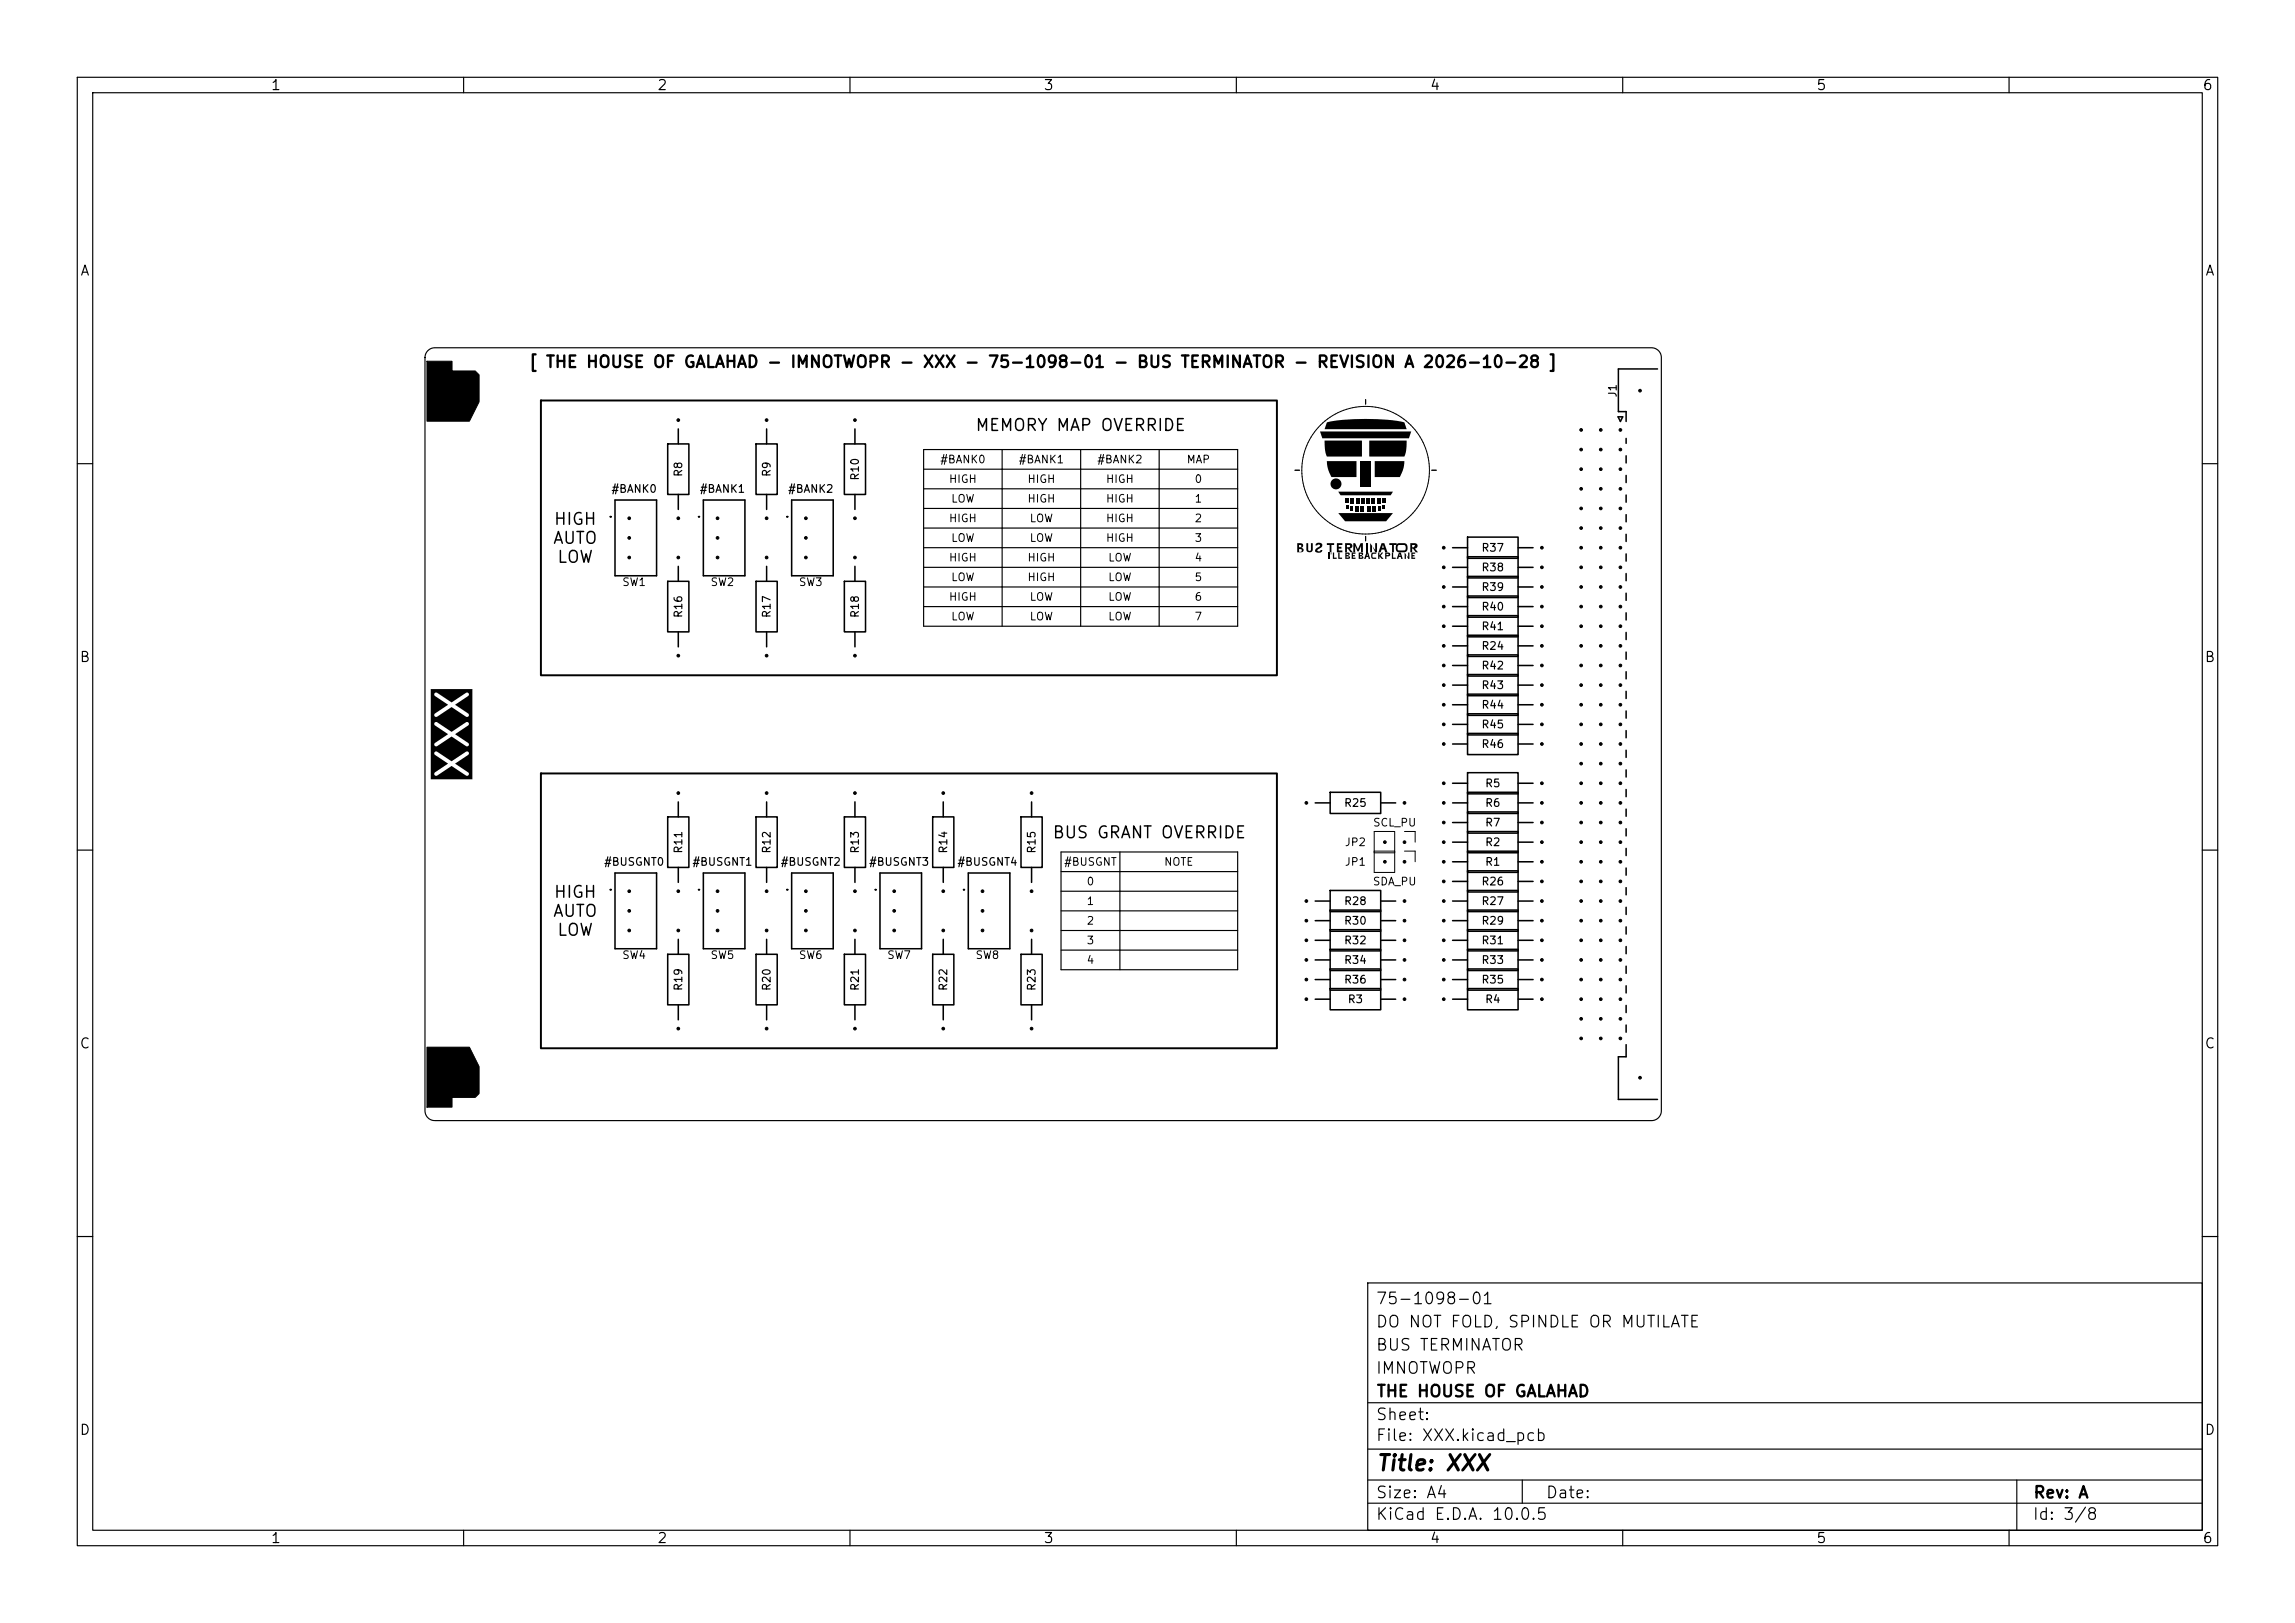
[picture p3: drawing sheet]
<svg xmlns="http://www.w3.org/2000/svg" width="297mm" height="210mm" viewBox="0 0 297 210" stroke-linecap="round" stroke-linejoin="round" font-family="sans-serif">
<defs><g id="words">
<text font-size="2" x="178" y="190.8">Title: XXX</text>
<g font-size="1.5">
<text x="68.4" y="47.9">[ THE HOUSE OF GALAHAD - IMNOTWOPR - XXX - 75-1098-01 - BUS TERMINATOR - REVISION A 2026-10-28 ]</text>
<text x="126.1" y="56.2">MEMORY MAP OVERRIDE</text>
<text x="71.5" y="70.8">AUTO</text>
<text x="71.6" y="68.3">HIGH</text>
<text x="72" y="73.2">LOW</text>
<text x="136.1" y="108.9">BUS GRANT OVERRIDE</text>
<text x="71.5" y="119">AUTO</text>
<text x="71.6" y="116.6">HIGH</text>
<text x="72" y="121.5">LOW</text>
<text x="178" y="172.1">DO NOT FOLD, SPINDLE OR MUTILATE</text>
<text x="178" y="169.1">75-1098-01</text>
<text x="178" y="178.1">IMNOTWOPR</text>
<text x="178" y="175.1">BUS TERMINATOR</text>
<text x="178" y="184.1">Sheet:</text>
<text x="178" y="181.1">THE HOUSE OF GALAHAD</text>
<text x="178" y="186.8">File: XXX.kicad_pcb</text>
<text x="178" y="197">KiCad E.D.A. 10.0.5</text>
<text x="178" y="194.2">Size: A4</text>
<text x="200" y="194.2">Date:</text>
<text x="263" y="197">Id: 3/8</text>
<text x="263" y="194.2">Rev: A</text>
</g>
<g font-size="1.3">
<text x="35" y="12">1</text>
<text x="85" y="12">2</text>
<text x="135" y="12">3</text>
<text x="185" y="12">4</text>
<text x="235" y="12">5</text>
<text x="285" y="12">6</text>
<text x="10.3" y="36">A</text>
<text x="285.3" y="36">A</text>
<text x="10.2" y="86">B</text>
<text x="285.2" y="86">B</text>
<text x="10.2" y="136">C</text>
<text x="285.2" y="136">C</text>
<text x="10.2" y="186">D</text>
<text x="285.2" y="186">D</text>
<text x="35" y="200">1</text>
<text x="85" y="200">2</text>
<text x="135" y="200">3</text>
<text x="185" y="200">4</text>
<text x="235" y="200">5</text>
<text x="285" y="200">6</text>
</g>
<g font-size="1">
<text x="209.5" y="51.5" transform="rotate(-90 209.5 51.5)">J1</text>
<text x="79" y="64">#BANK0</text>
<text x="88.5" y="61.8" transform="rotate(-90 88.5 61.8)">R8</text>
<text x="90.5" y="64">#BANK1</text>
<text x="100" y="61.8" transform="rotate(-90 100 61.8)">R9</text>
<text x="101.9" y="64">#BANK2</text>
<text x="111.4" y="62.3" transform="rotate(-90 111.4 62.3)">R10</text>
<text x="121.6" y="60.2">#BANK0</text>
<text x="122.7" y="62.7">HIGH</text>
<text x="123" y="65.3">LOW</text>
<text x="131.7" y="60.2">#BANK1</text>
<text x="132.9" y="62.7">HIGH</text>
<text x="132.9" y="65.3">HIGH</text>
<text x="141.9" y="60.2">#BANK2</text>
<text x="143" y="62.7">HIGH</text>
<text x="143" y="65.3">HIGH</text>
<text x="153.5" y="60.2">MAP</text>
<text x="154.5" y="62.7">0</text>
<text x="154.5" y="65.3">1</text>
<text x="122.7" y="67.8">HIGH</text>
<text x="123" y="70.4">LOW</text>
<text x="133.2" y="67.8">LOW</text>
<text x="133.2" y="70.4">LOW</text>
<text x="143" y="67.8">HIGH</text>
<text x="143" y="70.4">HIGH</text>
<text x="154.5" y="67.8">2</text>
<text x="154.5" y="70.4">3</text>
<text x="191.6" y="71.6">R37</text>
<text x="80.4" y="76.1">SW1</text>
<text x="91.9" y="76.1">SW2</text>
<text x="103.3" y="76.1">SW3</text>
<text x="122.7" y="72.9">HIGH</text>
<text x="122.7" y="78">HIGH</text>
<text x="123" y="75.4">LOW</text>
<text x="132.9" y="72.9">HIGH</text>
<text x="132.9" y="75.4">HIGH</text>
<text x="133.2" y="78">LOW</text>
<text x="143.3" y="72.9">LOW</text>
<text x="143.3" y="75.4">LOW</text>
<text x="143.3" y="78">LOW</text>
<text x="154.5" y="72.9">4</text>
<text x="154.5" y="75.4">5</text>
<text x="154.5" y="78">6</text>
<text x="191.6" y="76.7">R39</text>
<text x="191.6" y="74.2">R38</text>
<text x="88.5" y="80" transform="rotate(-90 88.5 80)">R16</text>
<text x="100" y="80" transform="rotate(-90 100 80)">R17</text>
<text x="111.4" y="80" transform="rotate(-90 111.4 80)">R18</text>
<text x="123" y="80.5">LOW</text>
<text x="133.2" y="80.5">LOW</text>
<text x="143.3" y="80.5">LOW</text>
<text x="154.5" y="80.5">7</text>
<text x="191.6" y="79.2">R40</text>
<text x="191.6" y="81.8">R41</text>
<text x="191.6" y="84.3">R24</text>
<text x="191.6" y="89.4">R43</text>
<text x="191.6" y="86.9">R42</text>
<text x="191.6" y="94.5">R45</text>
<text x="191.6" y="91.9">R44</text>
<text x="191.6" y="97">R46</text>
<text x="173.9" y="104.6">R25</text>
<text x="177.6" y="107.2">SCL_PU</text>
<text x="192.1" y="104.6">R6</text>
<text x="192.1" y="107.2">R7</text>
<text x="192.1" y="102.1">R5</text>
<text x="78.1" y="112.3">#BUSGNT0</text>
<text x="88.5" y="110.5" transform="rotate(-90 88.5 110.5)">R11</text>
<text x="89.5" y="112.3">#BUSGNT1</text>
<text x="100" y="110.5" transform="rotate(-90 100 110.5)">R12</text>
<text x="100.9" y="112.3">#BUSGNT2</text>
<text x="111.4" y="110.5" transform="rotate(-90 111.4 110.5)">R13</text>
<text x="112.4" y="112.3">#BUSGNT3</text>
<text x="122.8" y="110.5" transform="rotate(-90 122.8 110.5)">R14</text>
<text x="123.8" y="112.3">#BUSGNT4</text>
<text x="134.3" y="110.5" transform="rotate(-90 134.3 110.5)">R15</text>
<text x="137.6" y="112.3">#BUSGNT</text>
<text x="150.6" y="112.3">NOTE</text>
<text x="174" y="109.7">JP2</text>
<text x="174" y="112.3">JP1</text>
<text x="192.1" y="109.7">R2</text>
<text x="192.1" y="112.3">R1</text>
<text x="140.5" y="114.8">0</text>
<text x="140.5" y="117.3">1</text>
<text x="140.5" y="119.9">2</text>
<text x="173.9" y="119.9">R30</text>
<text x="173.9" y="117.3">R28</text>
<text x="177.6" y="114.8">SDA_PU</text>
<text x="191.6" y="114.8">R26</text>
<text x="191.6" y="117.3">R27</text>
<text x="191.6" y="119.9">R29</text>
<text x="80.4" y="124.3">SW4</text>
<text x="91.9" y="124.3">SW5</text>
<text x="103.3" y="124.3">SW6</text>
<text x="114.7" y="124.3">SW7</text>
<text x="126.2" y="124.3">SW8</text>
<text x="140.5" y="122.4">3</text>
<text x="140.5" y="125">4</text>
<text x="173.9" y="122.4">R32</text>
<text x="173.9" y="125">R34</text>
<text x="191.6" y="122.4">R31</text>
<text x="191.6" y="125">R33</text>
<text x="88.5" y="128.3" transform="rotate(-90 88.5 128.3)">R19</text>
<text x="100" y="128.3" transform="rotate(-90 100 128.3)">R20</text>
<text x="111.4" y="128.3" transform="rotate(-90 111.4 128.3)">R21</text>
<text x="122.8" y="128.3" transform="rotate(-90 122.8 128.3)">R22</text>
<text x="134.3" y="128.3" transform="rotate(-90 134.3 128.3)">R23</text>
<text x="173.9" y="127.5">R36</text>
<text x="174.3" y="130">R3</text>
<text x="191.6" y="127.5">R35</text>
<text x="192.1" y="130">R4</text>
</g>
</g></defs>
<g fill="none" stroke="#000" stroke-width=".15">
<path d="M10 10h277v190h-277zM12 12h273v186h-273zM60 10v2M110 10v2M160 10v2M210 10v2M260 10v2M55.4 45.4l.3-.3 .6-.1h157.4a1.27 1.27 0 0 1 1.3 1.3v97.4a1.27 1.27 0 0 1-1.3 1.3h-157.4a1.27 1.27 0 0 1-1.3-1.3v-97.4l.1-.6zM119.5 58.2h40.7v22.8h-40.7zM129.7 58.2v22.8M139.8 58.2v22.8M150 58.2v22.8"/>
<path d="M10 60h2M119.5 60.7h40.7M119.5 63.3h40.7M119.5 65.8h40.7M119.5 68.3h40.7M119.5 70.9h40.7M119.5 73.4h40.7M119.5 76h40.7M119.5 78.5h40.7M285 60h2M10 110h2M137.3 112.8h22.9"/>
<path d="M137.3 115.3h22.9M137.3 117.9h22.9M137.3 110.2h22.9v15.3h-22.9zM144.9 110.2v15.3M285 110h2M137.3 120.4h22.9M137.3 122.9h22.9M10 160h2M177 166h108v32h-108zM285 160h2M60 198v2M110 198v2"/>
<path d="M160 198v2M177 194.5h108M177 191.5h108M177 187.5h108M177 181.5h108M197 191.5v3M210 198v2M260 198v2M261 191.5v6.5"/>
</g>
<g fill="#000">
<path d="M55.3 46.7h3.2v1.3h3l.5 .5v3.5l-1.3 2.5h-5.4zM171.4 57h4.9v2.1h-4.6l-.2-.8zM171.7 54.7a28.6 28.6 0 0 1 10 0l.3 .8h-10.6zM177.9 59.7h3.8l-.1 1-.4 1h-3.3zM177.2 57h4.8v1.2l-.2 .8-.1 .1h-4.5zM170.8 55.8h11.8l-.3 .9h-11.2zM167.9 70.3h.5l.2 .1v.3l-.2 .2 .3 .2v.2l-.1 .1-.7 .1v-.5h.2v.4h.3l.1-.2-.1-.1-.5-.1v-.5h.2v.3h.2l.1-.2-.1-.1h-.4zM169.1 70.3h.2v.9l.2 .1 .1-.1v-.9h.3v.9l-.2 .2-.3 .1-.3-.2zM170.3 70.3l.5-.1 .3 .2-.1 .4-.5 .4 .2 .1 .2-.1h.2l-.1 .3h-.5l-.3-.1 .1-.4 .5-.4-.1-.1-.5 .1zM172 71.5h.1v.8h-.1zM172.2 71.5h.1v.2h-.1zM172.5 71.5h.2v.7h.3v.1h-.5z"/>
<path d="M171.7 70.3h1v.2h-.4v1h-.2v-1h-.4zM173.2 71.5h.2v.7h.3v.1h-.5zM173 70.3h.7v.2h-.5v.3h.4v.2h-.4v.2h.5v.3h-.7zM174.1 71.5l.5 .1 .1 .2-.2 .1 .2 .2v.2h-.6v-.3h.2v.2l.3-.1-.5-.1v-.3h.2v.1l.2-.1h-.4zM174.1 64.5h.4v.6h-.4zM174.2 65.4h.3v.5h-.3zM174.1 70.3h.6l.2 .1 .1 .4-.3 .2 .4 .5h-.3l-.4-.5h-.1v.5h-.2v-1h.2v.3h.3l.1-.2-.1-.1h-.5zM174.8 65.4h.3v.6h-.3zM174.8 64.5h.5v.7h-.5zM174.9 71.5h.5v.2h-.3v.1h.2v.2h-.2v.2h.3v.1h-.5zM171.7 59.7h3.8v2h-3.2l-.4-1zM175.1 70.3h.3l.3 .7 .4-.7h.3v1.2h-.3v-.9l-.3 .7h-.1l-.3-.7v.9h-.3z"/>
<path d="M175.4 65.5h.4v.7h-.4zM175.5 64.5h.5v.8h-.5zM175.8 71.5l.6 .1v.2l-.2 .1 .2 .2v.2h-.6v-.3h.2v.2l.3-.1-.5-.1v-.3h.2v.1l.2-.1h-.4zM176.1 65.5h.5v.7h-.5zM176.2 64.5h.5v.8h-.5zM176.7 70.3h.3v1.2h-.3zM176.8 64.5h.5v.8h-.5zM176.8 71.5h.3l.2 .8h-.2v-.2h-.3l-.1 .2h-.2l.2-.4h.3l-.1-.2v.2h-.2zM176.9 65.5h.5v.7h-.5zM176 59.7h1.4v3.2h-1.4zM177.3 70.3l.3 .3v.9h-.3zM177.6 70.6v.1z"/>
<path d="M177.5 64.5h.5v.8h-.5zM177.6 65.5h.5v.7h-.5zM177.5 71.6l.6-.1v.2h-.4l-.1 .2 .1 .2 .4 .1v.1l-.6-.1-.1-.3zM177.6 70.7l.4 .5v-.9h.2v1.2h-.2zM178.4 71.5h.1v.4l.3-.4h.2l-.3 .4 .4 .4h-.3l-.3-.3v.3h-.1zM178.2 64.5h.5v.7h-.5zM178.3 65.4h.4v.6h-.4zM178.9 65.4h.4v.5h-.4zM178.9 64.5h.5v.6h-.5zM173.2 66.4h7.1l-.9 1.1h-5.3zM178.8 70.3h.3l.5 1.2h-.3l-.2-.4h-.3l-.1 .4h-.3l.2-.6h.5l-.1-.4-.1 .4h-.3zM179.3 71.5h.4l.2 .2-.1 .2-.4 .1v.3h-.1v-.6h.1v.1l.3-.1h-.4z"/>
<path d="M173.2 63.6h7.1l-.3 .5h-6.5zM180.1 71.5h.2v.7h.3v.1h-.5zM179.8 70.3h.9v.2h-.3v1h-.3v-1h-.3zM181 71.5h.3l.2 .8h-.2v-.2h-.3v.2h-.3l.2-.4h.3v-.2l-.1 .2h-.2zM180.8 70.4l.2-.1h.9l.2 .4v.6l-.4 .2-.9-.1-.2-.5h.3l.1 .3h.7l.2-.1v-.3l-.2-.3h-.6l-.2 .1v.3h-.3zM181.8 71.5l.1 .2v.6h-.1zM182 71.8l.2 .3v-.6h.2v.8h-.2zM182.5 70.3h.6l.3 .1v.4l-.3 .2 .4 .5h-.3l-.3-.5h-.2v.5h-.2v-1h.2v.3h.3l.1-.2h.1l-.2-.1h-.5zM182.6 71.5h.5v.2h-.3v.1h.3v.2h-.3v.2h.3v.1h-.5zM55.7 89.2h5.4v11.6h-5.4v-3.3h.5l.1 .2 1.7 1.1-1.7 1.1a.25 .25 0 0 0-.1 .4 .25 .25 0 0 0 .4 .1l1.8-1.3 1.9 1.3a.25 .25 0 0 0 .3-.1 .25 .25 0 0 0 0-.4l-1.7-1.1 1.7-1.1a.25 .25 0 0 0 0-.4 .25 .25 0 0 0-.3 0l-1.9 1.2-1.9-1.3-.2 .1-.1 .2h-.5v-3.8h.5l.1 .2 1.7 1.1-1.7 1.1a.25 .25 0 0 0-.1 .4 .25 .25 0 0 0 .4 0l1.8-1.2 1.9 1.2a.25 .25 0 0 0 .3 0 .25 .25 0 0 0 0-.4l-1.7-1.1 1.7-1.1a.25 .25 0 0 0 0-.4 .25 .25 0 0 0-.3 0l-1.9 1.2-1.9-1.3h-.2l-.1 .3h-.5v-3.8h.5l.1 .2 1.7 1.1-1.7 1.1a.25 .25 0 0 0-.1 .4 .25 .25 0 0 0 .4 0l1.8-1.2 1.9 1.2a.25 .25 0 0 0 .3 0 .25 .25 0 0 0 0-.4l-1.7-1.1 1.7-1.1a.25 .25 0 0 0 0-.4 .25 .25 0 0 0-.3-.1l-1.9 1.3-1.9-1.3h-.2l-.1 .3h-.5zM55.3 135.5h5.4l1.3 2.5v3.5l-.5 .5h-3v1.3h-3.2z"/>
<circle cx="179.7" cy="58" r=".12"/>
<circle cx="172.9" cy="62.6" r=".71"/>
</g>
<g fill="none" stroke="#000" stroke-width=".13">
<path d="M55.3 46.7h3.2v1.3h3l.5 .5v3.5l-1.3 2.5h-5.4zM176.7 51.7v.6M167.6 60.8h.6M176.7 69.4v.6M185.3 60.8h.6M177.8 107.6h2.7v5.3h-2.7zM177.8 110.4h2.7M177.8 110.1h2.7M181.8 107.6h1.3v1.4M181.8 110.1h1.3v1.4M55.3 135.5h5.4l1.3 2.5v3.5l-.5 .5h-3v1.3h-3.2z"/>
<circle cx="79" cy="66.9" r=".05"/>
<circle cx="90.5" cy="66.9" r=".05"/>
<circle cx="101.9" cy="66.9" r=".05"/>
<circle cx="176.7" cy="60.8" r="8.3"/>
<circle cx="79" cy="115.1" r=".05"/>
<circle cx="90.5" cy="115.1" r=".05"/>
<circle cx="101.9" cy="115.1" r=".05"/>
<circle cx="113.3" cy="115.1" r=".05"/>
<circle cx="124.8" cy="115.1" r=".05"/>
</g>
<circle cx="179.7" cy="58" r=".41" fill="none" stroke="#000" stroke-width=".24"/>
<path d="M70 51.8h95.3v35.6h-95.3zM70 100.1h95.3v35.5h-95.3z" fill="none" stroke="#000" stroke-width=".25"/>
<g fill="none" stroke="#000" stroke-width=".2">
<path d="M86.4 57.4h2.7v6.6h-2.7zM87.8 55.5v1.9M97.8 57.4h2.8v6.6h-2.8zM99.2 55.5v1.9M109.3 57.4h2.7v6.6h-2.7zM110.6 55.5v1.9M209.4 53.9h.6l-.3 .6zM210.4 56.7v.7M210.4 59v.9M214.5 47.7h-5.1v5.6h1v1.2M79.6 64.7h5.4v9.8h-5.4zM86.4 75.2h2.7v6.6h-2.7z"/>
<path d="M87.8 64v1.9M87.8 73.3v1.9M91 64.7h5.4v9.8h-5.4zM97.8 75.2h2.8v6.6h-2.8zM99.2 64v1.9M99.2 73.3v1.9M102.4 64.7h5.4v9.8h-5.4zM109.3 75.2h2.7v6.6h-2.7zM110.6 64v1.9M110.6 73.3v1.9M188 78.5h1.9M188 76h1.9"/>
<path d="M188 73.4h1.9M188 70.9h1.9M189.9 77.1h6.6v2.8h-6.6zM189.9 74.6h6.6v2.7h-6.6zM189.9 79.7h6.6v2.7h-6.6zM189.9 72h6.6v2.8h-6.6zM189.9 69.5h6.6v2.7h-6.6zM196.5 78.5h1.9M196.5 76h1.9M196.5 73.4h1.9M196.5 70.9h1.9M210.4 61.5v.9"/>
<path d="M210.4 64.1v.9M210.4 66.6v.9M210.4 69.1v1M210.4 71.7v.9M210.4 74.2v.9M210.4 76.8v.9M210.4 79.3v.9M87.8 81.8v1.9M99.2 81.8v1.9M110.6 81.8v1.9M188 93.7h1.9M188 81h1.9"/>
<path d="M188 83.6h1.9M188 96.3h1.9M188 91.2h1.9M188 88.7h1.9M188 86.1h1.9M189.9 92.4h6.6v2.7h-6.6zM189.9 82.2h6.6v2.7h-6.6zM189.9 94.9h6.6v2.7h-6.6zM189.9 89.8h6.6v2.8h-6.6zM189.9 87.3h6.6v2.7h-6.6zM189.9 100h6.6v2.7h-6.6zM189.9 84.7h6.6v2.8h-6.6z"/>
<path d="M196.5 93.7h1.9M196.5 81h1.9M196.5 83.6h1.9M196.5 96.3h1.9M196.5 91.2h1.9M196.5 88.7h1.9M196.5 86.1h1.9M210.4 81.8v1M210.4 84.4v.9M210.4 86.9v.9M210.4 89.5v.9M210.4 92v.9"/>
<path d="M210.4 94.5v1M210.4 97.1v.9M210.4 99.6v.9M79.6 113h5.4v9.8h-5.4zM86.4 105.7h2.7v6.5h-2.7zM87.8 103.8v1.9M87.8 112.2v2M91 113h5.4v9.8h-5.4zM97.8 105.7h2.8v6.5h-2.8zM99.2 103.8v1.9M99.2 112.2v2M102.4 113h5.4v9.8h-5.4z"/>
<path d="M109.3 105.7h2.7v6.5h-2.7zM110.6 103.8v1.9M110.6 112.2v2M113.9 113h5.4v9.8h-5.4zM120.7 105.7h2.7v6.5h-2.7zM122.1 103.8v1.9M122.1 112.2v2M125.3 113h5.4v9.8h-5.4zM132.1 105.7h2.8v6.5h-2.8zM133.5 103.8v1.9M133.5 112.2v2M170.2 103.9h1.9"/>
<path d="M170.2 119.1h1.9M170.2 116.6h1.9M172.1 117.8h6.6v2.7h-6.6zM172.1 115.2h6.6v2.8h-6.6zM172.1 102.5h6.6v2.8h-6.6zM178.7 103.9h1.9M178.7 119.1h1.9M178.7 116.6h1.9M188 114.1h1.9M188 103.9h1.9M188 106.4h1.9M188 119.1h1.9"/>
<path d="M188 109h1.9M188 111.5h1.9M188 116.6h1.9M188 101.4h1.9M189.9 112.7h6.6v2.7h-6.6zM189.9 102.5h6.6v2.8h-6.6zM189.9 105.1h6.6v2.7h-6.6zM189.9 107.6h6.6v2.7h-6.6zM189.9 110.1h6.6v2.8h-6.6zM189.9 115.2h6.6v2.8h-6.6zM189.9 117.8h6.6v2.7h-6.6zM196.5 114.1h1.9"/>
<path d="M196.5 103.9h1.9M196.5 106.4h1.9M196.5 119.1h1.9M196.5 109h1.9M196.5 111.5h1.9M196.5 116.6h1.9M196.5 101.4h1.9M210.4 102.2v.9M210.4 104.7v.9M210.4 107.2v1M210.4 109.8v.9M210.4 112.3v.9"/>
<path d="M210.4 114.9v.9M210.4 117.4v.9M210.4 119.9v1M86.4 123.5h2.7v6.5h-2.7zM87.8 121.5v2M87.8 130v2M97.8 123.5h2.8v6.5h-2.8zM99.2 121.5v2M99.2 130v2M109.3 123.5h2.7v6.5h-2.7zM110.6 121.5v2M110.6 130v2"/>
<path d="M120.7 123.5h2.7v6.5h-2.7zM122.1 121.5v2M122.1 130v2M132.1 123.5h2.8v6.5h-2.8zM133.5 121.5v2M133.5 130v2M170.2 129.3h1.9M170.2 121.7h1.9M170.2 126.8h1.9M170.2 124.2h1.9M172.1 120.3h6.6v2.7h-6.6zM172.1 122.8h6.6v2.8h-6.6z"/>
<path d="M172.1 125.4h6.6v2.7h-6.6zM172.1 127.9h6.6v2.8h-6.6zM178.7 129.3h1.9M178.7 121.7h1.9M178.7 126.8h1.9M178.7 124.2h1.9M188 129.3h1.9M188 121.7h1.9M188 126.8h1.9M188 124.2h1.9M189.9 127.9h6.6v2.8h-6.6zM189.9 120.3h6.6v2.7h-6.6z"/>
<path d="M189.9 125.4h6.6v2.7h-6.6zM189.9 122.8h6.6v2.8h-6.6zM196.5 129.3h1.9M196.5 121.7h1.9M196.5 126.8h1.9M196.5 124.2h1.9M210.4 135.2v1.5h-1v5.6h5.1M210.4 122.5v.9M210.4 125v.9M210.4 127.6v.9M210.4 130.1v.9M210.4 132.6v1"/>
</g>
<g fill="#000" stroke="#000" stroke-width=".13">
<circle cx="58.6" cy="50.6" r=".17"/>
<circle cx="87.8" cy="54.4" r=".17"/>
<circle cx="99.2" cy="54.4" r=".17"/>
<circle cx="110.6" cy="54.4" r=".17"/>
<circle cx="204.6" cy="58.2" r=".17"/>
<circle cx="204.6" cy="55.6" r=".17"/>
<circle cx="207.2" cy="55.6" r=".17"/>
<circle cx="207.2" cy="58.2" r=".17"/>
<circle cx="209.7" cy="55.6" r=".17"/>
<circle cx="209.7" cy="58.2" r=".17"/>
<circle cx="212.2" cy="50.6" r=".17"/>
<circle cx="79" cy="66.9" r=".05"/>
<circle cx="79.1" cy="66.9" r=".05"/>
<circle cx="81.4" cy="72.1" r=".17"/>
<circle cx="81.4" cy="69.6" r=".17"/>
<circle cx="81.4" cy="67.1" r=".17"/>
<circle cx="87.8" cy="72.1" r=".17"/>
<circle cx="87.8" cy="67.1" r=".17"/>
<circle cx="90.4" cy="66.9" r=".05"/>
<circle cx="90.5" cy="66.9" r=".05"/>
<circle cx="92.9" cy="67.1" r=".17"/>
<circle cx="92.9" cy="72.1" r=".17"/>
<circle cx="92.9" cy="69.6" r=".17"/>
<circle cx="99.2" cy="67.1" r=".17"/>
<circle cx="99.2" cy="72.1" r=".17"/>
<circle cx="101.8" cy="66.9" r=".05"/>
<circle cx="101.9" cy="66.9" r=".05"/>
<circle cx="104.3" cy="67.1" r=".17"/>
<circle cx="104.3" cy="69.6" r=".17"/>
<circle cx="104.3" cy="72.1" r=".17"/>
<circle cx="110.6" cy="67.1" r=".17"/>
<circle cx="110.6" cy="72.1" r=".17"/>
<circle cx="186.8" cy="76" r=".17"/>
<circle cx="186.8" cy="73.4" r=".17"/>
<circle cx="186.8" cy="70.9" r=".17"/>
<circle cx="186.8" cy="78.5" r=".17"/>
<circle cx="199.5" cy="76" r=".17"/>
<circle cx="199.5" cy="73.4" r=".17"/>
<circle cx="199.5" cy="78.5" r=".17"/>
<circle cx="199.5" cy="70.9" r=".17"/>
<circle cx="204.6" cy="63.3" r=".17"/>
<circle cx="204.6" cy="78.5" r=".17"/>
<circle cx="204.6" cy="68.3" r=".17"/>
<circle cx="204.6" cy="60.7" r=".17"/>
<circle cx="204.6" cy="65.8" r=".17"/>
<circle cx="204.6" cy="73.4" r=".17"/>
<circle cx="204.6" cy="76" r=".17"/>
<circle cx="204.6" cy="70.9" r=".17"/>
<circle cx="207.2" cy="76" r=".17"/>
<circle cx="207.2" cy="63.3" r=".17"/>
<circle cx="207.2" cy="60.7" r=".17"/>
<circle cx="207.2" cy="65.8" r=".17"/>
<circle cx="207.2" cy="70.9" r=".17"/>
<circle cx="207.2" cy="78.5" r=".17"/>
<circle cx="207.2" cy="68.3" r=".17"/>
<circle cx="207.2" cy="73.4" r=".17"/>
<circle cx="209.7" cy="63.3" r=".17"/>
<circle cx="209.7" cy="78.5" r=".17"/>
<circle cx="209.7" cy="60.7" r=".17"/>
<circle cx="209.7" cy="76" r=".17"/>
<circle cx="209.7" cy="65.8" r=".17"/>
<circle cx="209.7" cy="73.4" r=".17"/>
<circle cx="209.7" cy="68.3" r=".17"/>
<circle cx="209.7" cy="70.9" r=".17"/>
<circle cx="87.8" cy="84.8" r=".17"/>
<circle cx="99.2" cy="84.8" r=".17"/>
<circle cx="110.6" cy="84.8" r=".17"/>
<circle cx="186.8" cy="88.7" r=".17"/>
<circle cx="186.8" cy="86.1" r=".17"/>
<circle cx="186.8" cy="93.7" r=".17"/>
<circle cx="186.8" cy="83.6" r=".17"/>
<circle cx="186.8" cy="81" r=".17"/>
<circle cx="186.8" cy="96.3" r=".17"/>
<circle cx="186.8" cy="91.2" r=".17"/>
<circle cx="199.5" cy="93.7" r=".17"/>
<circle cx="199.5" cy="86.1" r=".17"/>
<circle cx="199.5" cy="83.6" r=".17"/>
<circle cx="199.5" cy="81" r=".17"/>
<circle cx="199.5" cy="96.3" r=".17"/>
<circle cx="199.5" cy="91.2" r=".17"/>
<circle cx="199.5" cy="88.7" r=".17"/>
<circle cx="204.6" cy="81" r=".17"/>
<circle cx="204.6" cy="86.1" r=".17"/>
<circle cx="204.6" cy="88.7" r=".17"/>
<circle cx="204.6" cy="91.2" r=".17"/>
<circle cx="204.6" cy="93.7" r=".17"/>
<circle cx="204.6" cy="96.3" r=".17"/>
<circle cx="204.6" cy="98.8" r=".17"/>
<circle cx="204.6" cy="83.6" r=".17"/>
<circle cx="207.2" cy="81" r=".17"/>
<circle cx="207.2" cy="86.1" r=".17"/>
<circle cx="207.2" cy="88.7" r=".17"/>
<circle cx="207.2" cy="98.8" r=".17"/>
<circle cx="207.2" cy="83.6" r=".17"/>
<circle cx="207.2" cy="91.2" r=".17"/>
<circle cx="207.2" cy="93.7" r=".17"/>
<circle cx="207.2" cy="96.3" r=".17"/>
<circle cx="209.7" cy="81" r=".17"/>
<circle cx="209.7" cy="88.7" r=".17"/>
<circle cx="209.7" cy="98.8" r=".17"/>
<circle cx="209.7" cy="83.6" r=".17"/>
<circle cx="209.7" cy="86.1" r=".17"/>
<circle cx="209.7" cy="91.2" r=".17"/>
<circle cx="209.7" cy="93.7" r=".17"/>
<circle cx="209.7" cy="96.3" r=".17"/>
<circle cx="79" cy="115.1" r=".05"/>
<circle cx="79.1" cy="115.1" r=".05"/>
<circle cx="81.4" cy="115.3" r=".17"/>
<circle cx="81.4" cy="117.9" r=".17"/>
<circle cx="87.8" cy="115.3" r=".17"/>
<circle cx="87.8" cy="102.6" r=".17"/>
<circle cx="90.4" cy="115.1" r=".05"/>
<circle cx="90.5" cy="115.1" r=".05"/>
<circle cx="92.9" cy="115.3" r=".17"/>
<circle cx="92.9" cy="117.9" r=".17"/>
<circle cx="99.2" cy="115.3" r=".17"/>
<circle cx="99.2" cy="102.6" r=".17"/>
<circle cx="101.8" cy="115.1" r=".05"/>
<circle cx="101.9" cy="115.1" r=".05"/>
<circle cx="104.3" cy="117.9" r=".17"/>
<circle cx="104.3" cy="115.3" r=".17"/>
<circle cx="110.6" cy="102.6" r=".17"/>
<circle cx="110.6" cy="115.3" r=".17"/>
<circle cx="113.3" cy="115.1" r=".05"/>
<circle cx="113.4" cy="115.1" r=".05"/>
<circle cx="115.7" cy="115.3" r=".17"/>
<circle cx="115.7" cy="117.9" r=".17"/>
<circle cx="122.1" cy="115.3" r=".17"/>
<circle cx="122.1" cy="102.6" r=".17"/>
<circle cx="124.7" cy="115.1" r=".05"/>
<circle cx="124.8" cy="115.1" r=".05"/>
<circle cx="127.2" cy="117.9" r=".17"/>
<circle cx="127.2" cy="115.3" r=".17"/>
<circle cx="133.5" cy="115.3" r=".17"/>
<circle cx="133.5" cy="102.6" r=".17"/>
<circle cx="169.1" cy="103.9" r=".17"/>
<circle cx="169.1" cy="116.6" r=".17"/>
<circle cx="169.1" cy="119.1" r=".17"/>
<circle cx="179.2" cy="109" r=".17"/>
<circle cx="179.2" cy="111.5" r=".17"/>
<circle cx="181.8" cy="119.1" r=".17"/>
<circle cx="181.8" cy="111.5" r=".17"/>
<circle cx="181.8" cy="103.9" r=".17"/>
<circle cx="181.8" cy="109" r=".17"/>
<circle cx="181.8" cy="116.6" r=".17"/>
<circle cx="186.8" cy="114.1" r=".17"/>
<circle cx="186.8" cy="103.9" r=".17"/>
<circle cx="186.8" cy="111.5" r=".17"/>
<circle cx="186.8" cy="101.4" r=".17"/>
<circle cx="186.8" cy="116.6" r=".17"/>
<circle cx="186.8" cy="119.1" r=".17"/>
<circle cx="186.8" cy="106.4" r=".17"/>
<circle cx="186.8" cy="109" r=".17"/>
<circle cx="199.5" cy="109" r=".17"/>
<circle cx="199.5" cy="111.5" r=".17"/>
<circle cx="199.5" cy="119.1" r=".17"/>
<circle cx="199.5" cy="114.1" r=".17"/>
<circle cx="199.5" cy="106.4" r=".17"/>
<circle cx="199.5" cy="116.6" r=".17"/>
<circle cx="199.5" cy="103.9" r=".17"/>
<circle cx="199.5" cy="101.4" r=".17"/>
<circle cx="204.6" cy="106.4" r=".17"/>
<circle cx="204.6" cy="109" r=".17"/>
<circle cx="204.6" cy="101.4" r=".17"/>
<circle cx="204.6" cy="103.9" r=".17"/>
<circle cx="204.6" cy="111.5" r=".17"/>
<circle cx="204.6" cy="116.6" r=".17"/>
<circle cx="204.6" cy="114.1" r=".17"/>
<circle cx="204.6" cy="119.1" r=".17"/>
<circle cx="207.2" cy="109" r=".17"/>
<circle cx="207.2" cy="111.5" r=".17"/>
<circle cx="207.2" cy="119.1" r=".17"/>
<circle cx="207.2" cy="103.9" r=".17"/>
<circle cx="207.2" cy="114.1" r=".17"/>
<circle cx="207.2" cy="106.4" r=".17"/>
<circle cx="207.2" cy="116.6" r=".17"/>
<circle cx="207.2" cy="101.4" r=".17"/>
<circle cx="209.7" cy="109" r=".17"/>
<circle cx="209.7" cy="111.5" r=".17"/>
<circle cx="209.7" cy="116.6" r=".17"/>
<circle cx="209.7" cy="119.1" r=".17"/>
<circle cx="209.7" cy="101.4" r=".17"/>
<circle cx="209.7" cy="106.4" r=".17"/>
<circle cx="209.7" cy="114.1" r=".17"/>
<circle cx="209.7" cy="103.9" r=".17"/>
<circle cx="58.6" cy="139.5" r=".17"/>
<circle cx="81.4" cy="120.4" r=".17"/>
<circle cx="87.8" cy="133.1" r=".17"/>
<circle cx="87.8" cy="120.4" r=".17"/>
<circle cx="92.9" cy="120.4" r=".17"/>
<circle cx="99.2" cy="133.1" r=".17"/>
<circle cx="99.2" cy="120.4" r=".17"/>
<circle cx="104.3" cy="120.4" r=".17"/>
<circle cx="110.6" cy="133.1" r=".17"/>
<circle cx="110.6" cy="120.4" r=".17"/>
<circle cx="115.7" cy="120.4" r=".17"/>
<circle cx="122.1" cy="133.1" r=".17"/>
<circle cx="122.1" cy="120.4" r=".17"/>
<circle cx="127.2" cy="120.4" r=".17"/>
<circle cx="133.5" cy="133.1" r=".17"/>
<circle cx="133.5" cy="120.4" r=".17"/>
<circle cx="169.1" cy="129.3" r=".17"/>
<circle cx="169.1" cy="126.8" r=".17"/>
<circle cx="169.1" cy="121.7" r=".17"/>
<circle cx="169.1" cy="124.2" r=".17"/>
<circle cx="181.8" cy="129.3" r=".17"/>
<circle cx="181.8" cy="126.8" r=".17"/>
<circle cx="181.8" cy="121.7" r=".17"/>
<circle cx="181.8" cy="124.2" r=".17"/>
<circle cx="186.8" cy="129.3" r=".17"/>
<circle cx="186.8" cy="126.8" r=".17"/>
<circle cx="186.8" cy="121.7" r=".17"/>
<circle cx="186.8" cy="124.2" r=".17"/>
<circle cx="199.5" cy="129.3" r=".17"/>
<circle cx="199.5" cy="126.8" r=".17"/>
<circle cx="199.5" cy="124.2" r=".17"/>
<circle cx="199.5" cy="121.7" r=".17"/>
<circle cx="204.6" cy="134.4" r=".17"/>
<circle cx="204.6" cy="131.8" r=".17"/>
<circle cx="204.6" cy="129.3" r=".17"/>
<circle cx="204.6" cy="126.8" r=".17"/>
<circle cx="204.6" cy="121.7" r=".17"/>
<circle cx="204.6" cy="124.2" r=".17"/>
<circle cx="207.2" cy="131.8" r=".17"/>
<circle cx="207.2" cy="134.4" r=".17"/>
<circle cx="207.2" cy="129.3" r=".17"/>
<circle cx="207.2" cy="126.8" r=".17"/>
<circle cx="207.2" cy="124.2" r=".17"/>
<circle cx="207.2" cy="121.7" r=".17"/>
<circle cx="209.7" cy="129.3" r=".17"/>
<circle cx="209.7" cy="131.8" r=".17"/>
<circle cx="209.7" cy="134.4" r=".17"/>
<circle cx="209.7" cy="126.8" r=".17"/>
<circle cx="209.7" cy="121.7" r=".17"/>
<circle cx="209.7" cy="124.2" r=".17"/>
<circle cx="212.2" cy="139.5" r=".17"/>
</g>
<use href="#words"/>
</svg>
